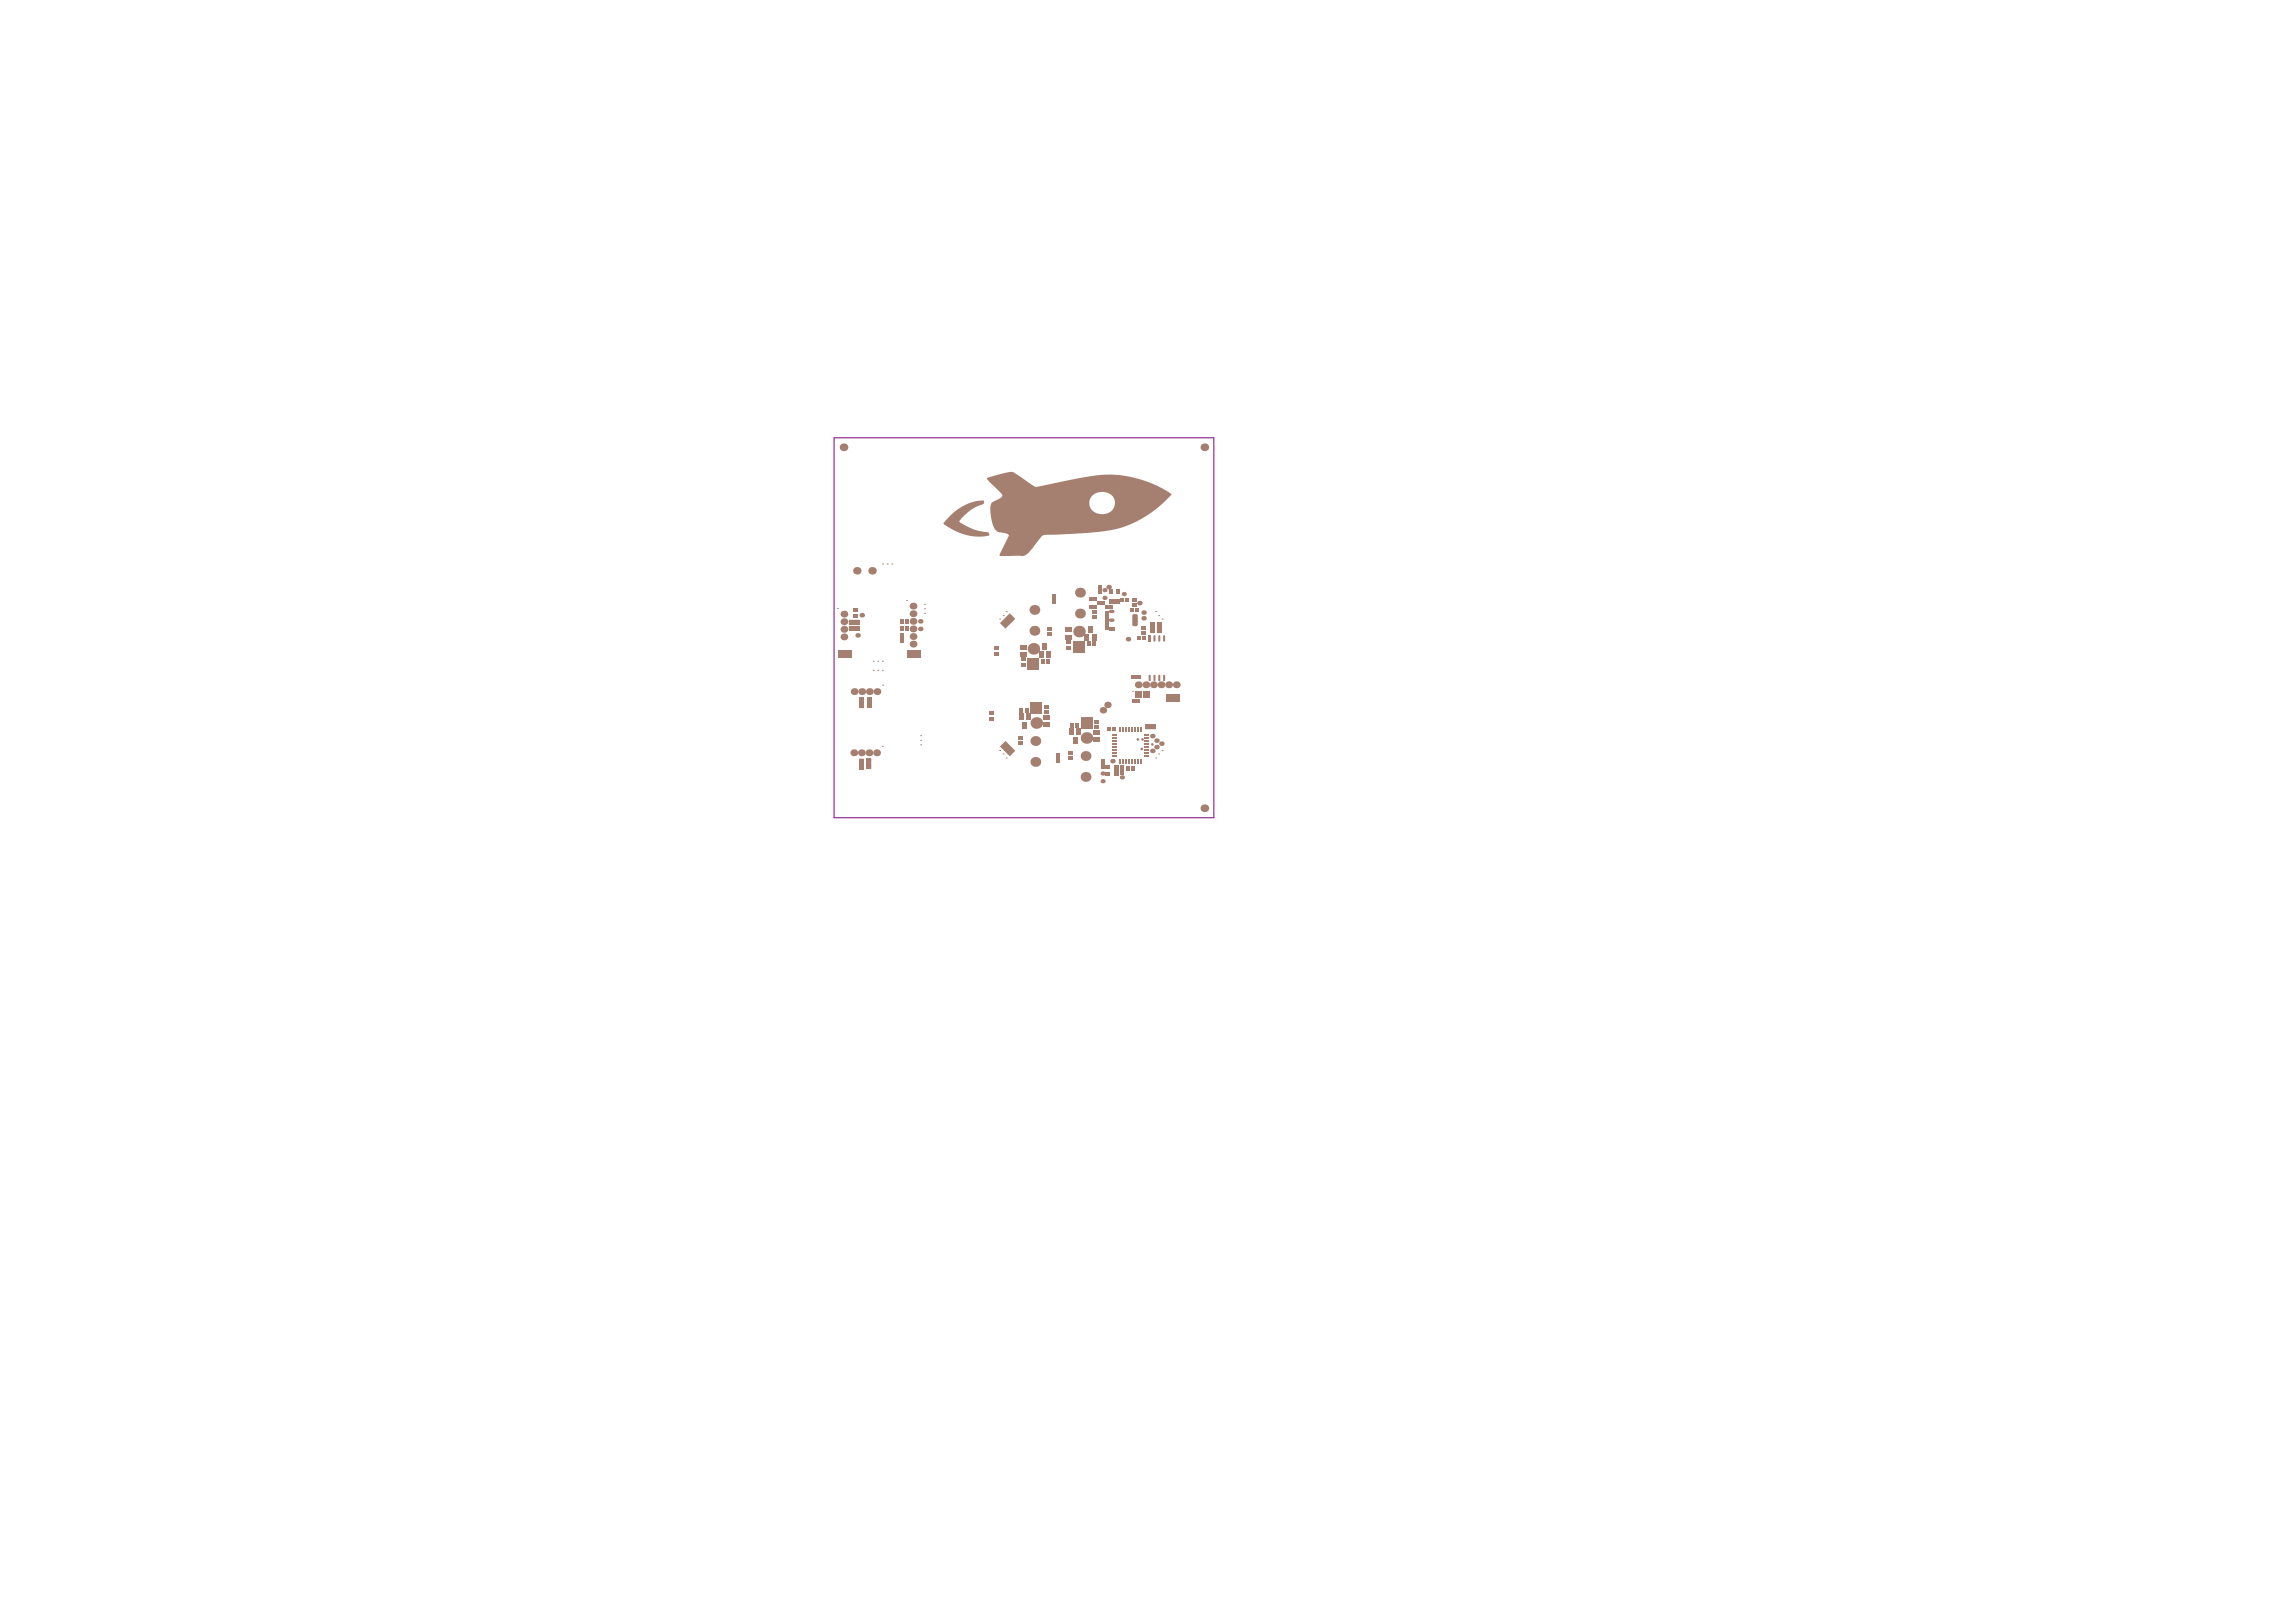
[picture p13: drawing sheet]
<svg xmlns="http://www.w3.org/2000/svg" width="420mm" height="297mm" viewBox="0 0 420 297" stroke-linecap="round" stroke-linejoin="round" font-family="sans-serif">
<path d="M152.7 80.1h69.5v69.6h-69.5z" fill="none" stroke="#800080" stroke-width=".18"/>
<g fill="#a57f6f">
<path d="M174 94.3l1.6-1.2 1.8-1 2.1-.5h.6l.1 .2a1.25 1.25 0 0 1-1.2 .8l-1.5 .9-1.6 1.5a.39 .39 0 0 0-.2 .3 .39 .39 0 0 0 .2 .4l2.5 1.2 2.5 .5 .2 .2a.32 .32 0 0 1-.1 .4 .32 .32 0 0 1-.4 .1l-1.4 .1-2-.2-1.6-.5-1.9-1-1-.6v-.2z"/>
<path d="M180.7 87.5v.2l.4 .4 2.2 2.2a.66 .66 0 0 1 .1 .7 .66 .66 0 0 1-.6 .4l-.8 .4a1.03 1.03 0 0 0-.7 1.1l.1 1.7 .5 1.9 .7 .8 1.1 .2a.86 .86 0 0 1 1 .6l-1.7 3.3 .1 .3 4 .1 .6-.2 1-.9 1.7-2.2a1.08 1.08 0 0 1 1.1-.6l9.5-.5 2.4-.4 2.2-.5 2.2-.9 2.5-1.5 2.3-1.7 1.9-1.9-2.4-1.5-2.6-1-2.9-.8-2.3-.3h-2.6l-2.5 .3-8.6 1.8a1.47 1.47 0 0 1-1.4-.1l-3.7-2.5-1.4 .1zM200.1 90.6l.5-.3 1-.3 1.1 .1 .6 .4 .6 .6 .2 .6-.1 .9-.3 .6-.6 .6-1 .3-1-.1-.9-.4-.6-.6-.2-.7 .1-.9z"/>
<circle cx="208.3" cy="135.3" r=".24"/>
<circle cx="211" cy="136.2" r=".24"/>
<circle cx="209.2" cy="135.3" r=".24"/>
<circle cx="209" cy="137.1" r=".24"/>
<circle cx="205.4" cy="142.3" r=".38"/>
<circle cx="197.7" cy="108.5" r=".91"/>
<circle cx="189.6" cy="135.6" r=".91"/>
<circle cx="198.7" cy="138.4" r=".91"/>
<circle cx="189.6" cy="139.4" r=".91"/>
<circle cx="201.9" cy="141.6" r=".38"/>
<circle cx="201.9" cy="143" r=".38"/>
<circle cx="198.7" cy="142.2" r=".91"/>
<circle cx="201.9" cy="130" r=".59"/>
<circle cx="202.8" cy="129" r=".59"/>
<circle cx="189.4" cy="115.4" r=".91"/>
<circle cx="197.7" cy="112.3" r=".91"/>
<circle cx="189.4" cy="111.6" r=".91"/>
<circle cx="197.5" cy="115.6" r="1.06"/>
<circle cx="198.9" cy="135.1" r="1.06"/>
<circle cx="189.2" cy="118.7" r="1.06"/>
<circle cx="208.4" cy="125.3" r=".63"/>
</g>
<g fill="#a57f6f">
<path d="M209.6 132.6h2v.9h-2z" fill-rule="evenodd"/>
<path d="M155.4 114.5h2v.9h-2z" fill-rule="evenodd"/>
<path d="M157.3 138.9h.8v1.9h-.8z" fill-rule="evenodd"/>
<path d="M158.7 138.8h.8v2h-.8z" fill-rule="evenodd"/>
<path d="M158.7 127.6h.9v2h-.9z" fill-rule="evenodd"/>
<path d="M211.8 113.9h.8v2h-.8z" fill-rule="evenodd"/>
<path d="M210.6 113.9h.9v2h-.9z" fill-rule="evenodd"/>
<path d="M157.4 127.7h.8v1.9h-.8z" fill-rule="evenodd"/>
<path d="M155.4 113.4h2v.9h-2z" fill-rule="evenodd"/>
<path d="M197.9 131.2h2.1v2.2h-2.1z" fill-rule="evenodd"/>
<path d="M196.5 117.3h2.1v2.1h-2.1z" fill-rule="evenodd"/>
<path d="M188.1 120.4h2.2v2.2h-2.2z" fill-rule="evenodd"/>
</g>
<path d="M207.4 126.5h.1" fill="none" stroke="#a57f6f" stroke-width=".18"/>
<g fill="#a57f6f">
<circle cx="209.8" cy="125.3" r=".63"/>
<circle cx="211.2" cy="125.3" r=".63"/>
<circle cx="212.6" cy="125.3" r=".63"/>
<circle cx="214" cy="125.3" r=".63"/>
<circle cx="215.3" cy="125.3" r=".63"/>
<circle cx="205.7" cy="108.7" r=".38"/>
</g>
<path d="M210.2 90.8h.1M153.3 111.4h.1M161.6 103.2h.1M211.6 111.9h.1M212.1 112.7h.1M212.8 113.3h.1M211.6 138.7h.1M212.1 138h.1M212.8 137.4h.1" fill="none" stroke="#a57f6f" stroke-width=".18"/>
<g fill="#a57f6f">
<circle cx="154.5" cy="112.4" r=".63"/>
<circle cx="154.5" cy="113.8" r=".63"/>
<circle cx="154.5" cy="115.2" r=".63"/>
<circle cx="154.5" cy="116.6" r=".63"/>
<circle cx="156.9" cy="104.5" r=".69"/>
<circle cx="159.7" cy="104.5" r=".69"/>
</g>
<path d="M168.6 136.3h.1M183.7 138h.1M184.2 138.7h.1" fill="none" stroke="#a57f6f" stroke-width=".18"/>
<g fill="#a57f6f">
<circle cx="157.7" cy="137.8" r=".63"/>
<circle cx="159.1" cy="137.8" r=".63"/>
<circle cx="160.5" cy="137.8" r=".63"/>
</g>
<path d="M159.9 121h.1M159.9 122.7h.1M160.7 122.7h.1M161.5 136.6h.1" fill="none" stroke="#a57f6f" stroke-width=".18"/>
<g fill="#a57f6f">
<circle cx="160.6" cy="126.6" r=".63"/>
<circle cx="159.2" cy="126.6" r=".63"/>
<circle cx="157.8" cy="126.6" r=".63"/>
<circle cx="156.4" cy="126.6" r=".63"/>
</g>
<path d="M160.7 121h.1M161.5 121h.1" fill="none" stroke="#a57f6f" stroke-width=".18"/>
<path d="M188.7 128.5h2.1v2.1h-2.1z" fill-rule="evenodd" fill="#a57f6f"/>
<circle cx="189.7" cy="132.3" r="1.06" fill="#a57f6f"/>
<path d="M166 109.9h.1M169.2 112.3h.1M183 113.3h.1M183.7 112.7h.1M184.2 111.9h.1M183 137.4h.1" fill="none" stroke="#a57f6f" stroke-width=".18"/>
<g fill="#a57f6f">
<circle cx="167.2" cy="110.9" r=".63"/>
<circle cx="167.2" cy="112.3" r=".63"/>
<circle cx="167.2" cy="113.7" r=".63"/>
<circle cx="167.2" cy="115.1" r=".63"/>
<circle cx="167.2" cy="116.5" r=".63"/>
<circle cx="167.2" cy="117.9" r=".63"/>
</g>
<path d="M162.4 103.2h.1M163.3 103.2h.1M169.2 111.4h.1M169.2 110.6h.1M161.5 122.7h.1M161.6 125.4h.1M168.6 135.5h.1M168.6 134.6h.1" fill="none" stroke="#a57f6f" stroke-width=".18"/>
<g fill="#a57f6f">
<path d="M209.7 132.6h1l-.3 .4 .3 .4-1 .1z"/>
<path d="M210.8 132.6h.8v.8l-.7 .1-.4-.4z"/>
<path d="M157.3 139.7l.4 .3 .4-.3v1.1h-.8z"/>
<path d="M156.3 114.6h1v.8h-1l.3-.4z"/>
<path d="M155.4 114.6h.8l.3 .4-.3 .4h-.7z"/>
<path d="M157.3 138.9h.8v.7l-.4 .4-.4-.4z"/>
<path d="M158.7 139.7l.4 .3 .4-.3v1.1l-.8-.1z"/>
<path d="M158.7 138.8l.8 .1v.7l-.4 .3-.4-.3z"/>
<path d="M158.8 127.6l.8 .1v.7l-.4 .3-.4-.3z"/>
<path d="M158.8 128.5l.4 .3 .4-.3v1.1l-.8-.1z"/>
<path d="M211.8 114.8l.4 .3 .4-.3v1h-.8z"/>
<path d="M211.8 113.9l.8 .1v.7l-.4 .3-.4-.3z"/>
<path d="M210.6 114.8l.4 .3 .4-.3v1h-.8z"/>
<path d="M210.6 113.9l.9 .1v.7l-.4 .3-.5-.3z"/>
<path d="M157.4 128.5l.4 .3 .4-.3v1.1h-.8z"/>
<path d="M157.4 127.7h.8v.7l-.4 .4-.4-.4z"/>
<path d="M203.7 113.2l.3 .3h-.3z"/>
<path d="M203.2 113.2h.1v.3h-.3z"/>
<path d="M203 113.5h.3v.3z"/>
<path d="M203.7 113.5h.3l-.3 .3z"/>
<path d="M208 112.4l.3 .3h-.3z"/>
<path d="M207.5 112.4h.1v.3h-.3z"/>
<path d="M207.3 114.3h.3v.3z"/>
<path d="M208 114.3h.3l-.1 .3h-.2z"/>
<path d="M203.7 111.6l.3 .3h-.3z"/>
<path d="M203.2 111.6h.1v.3h-.3z"/>
<path d="M203 111.9h.3v.3z"/>
<path d="M203.7 111.9h.3l-.3 .3z"/>
<path d="M211.4 117.2h.2l-.2 .2z"/>
<path d="M211.4 116.3l.2 .2h-.2z"/>
<path d="M211.2 116.3h.2v.2h-.2z"/>
<path d="M211.2 117.2h.2v.2z"/>
<path d="M212.2 117.2h.2l-.2 .2z"/>
<path d="M212.2 116.3l.2 .2h-.2z"/>
<path d="M212.1 116.3h.1v.2h-.1z"/>
<path d="M212.1 117.2h.1v.2z"/>
<path d="M213.1 117.2h.2l-.2 .2z"/>
<path d="M213.1 116.3l.2 .2h-.2z"/>
<path d="M213 116.3h.1v.2h-.2z"/>
<path d="M212.9 117.2h.2v.2z"/>
<path d="M213.1 124.5h.2l-.2 .2z"/>
<path d="M213.1 123.5l.2 .2h-.2z"/>
<path d="M213 123.6l.1-.1v.2h-.2z"/>
<path d="M212.9 124.5h.2v.2z"/>
<path d="M212.2 124.5h.2l-.2 .2z"/>
<path d="M212.2 123.5l.2 .2h-.2z"/>
<path d="M212.1 123.6l.1-.1v.2h-.1z"/>
<path d="M212.1 124.5h.1v.2z"/>
<path d="M211.4 124.5h.2l-.2 .2z"/>
<path d="M211.4 123.5l.2 .2h-.2z"/>
<path d="M211.2 123.6l.2-.1v.2h-.2z"/>
<path d="M211.2 124.5h.2v.2z"/>
<path d="M210.5 124.5h.2l-.2 .2z"/>
<path d="M210.5 123.5l.2 .2h-.2z"/>
<path d="M210.3 123.6l.2-.1v.2h-.2z"/>
<path d="M210.3 124.5h.2v.2z"/>
<path d="M156.3 113.5l1-.1v.8l-1 .1 .3-.4z"/>
<path d="M155.4 113.5l.8-.1 .3 .5-.3 .4h-.7z"/>
<circle cx="156.3" cy="137.8" r=".63"/>
<circle cx="202.2" cy="108" r=".38"/>
<circle cx="202.2" cy="109.4" r=".38"/>
<circle cx="154.4" cy="81.9" r=".71"/>
<circle cx="220.5" cy="147.9" r=".71"/>
<circle cx="157" cy="116.3" r=".42"/>
<circle cx="220.5" cy="81.9" r=".71"/>
<circle cx="211" cy="134.7" r=".42"/>
<circle cx="209.4" cy="113.2" r=".42"/>
<circle cx="211.7" cy="136.7" r=".42"/>
<circle cx="209.4" cy="112.1" r=".42"/>
<circle cx="211" cy="137.4" r=".42"/>
<circle cx="206.5" cy="117" r=".42"/>
<circle cx="211.7" cy="135.5" r=".42"/>
<circle cx="212.6" cy="136.1" r=".42"/>
<circle cx="203" cy="107.5" r=".42"/>
<circle cx="203.7" cy="139.3" r=".42"/>
<circle cx="208.6" cy="110.4" r=".42"/>
<circle cx="168.5" cy="113.7" r=".42"/>
<circle cx="168.5" cy="115.1" r=".42"/>
<circle cx="157.8" cy="112.6" r=".42"/>
</g>
<g fill="#a57f6f">
<path d="M186.7 119.3h1.2v.9h-1.2z" fill-rule="evenodd"/>
<path d="M204 140h.8v.6h-.8z" fill-rule="evenodd"/>
<path d="M164.8 116h.7v.7h-.7z" fill-rule="evenodd"/>
<path d="M164.8 116.8h.7v.8h-.7z" fill-rule="evenodd"/>
<path d="M209.6 132.6h.5v.9h-.5z" fill-rule="evenodd"/>
<path d="M166 119.1h2.6v1.4h-2.6z" fill-rule="evenodd"/>
<path d="M164.8 113.3h.7v.8h-.7z" fill-rule="evenodd"/>
<path d="M186.7 118h1.2v.9h-1.2z" fill-rule="evenodd"/>
<path d="M155.4 114.5h.5v.9h-.5z" fill-rule="evenodd"/>
<path d="M156.9 114.5h.5v.9h-.5z" fill-rule="evenodd"/>
<path d="M165.8 113.3h.7v.8h-.7z" fill-rule="evenodd"/>
<path d="M190.2 119.3h.8v1.1h-.8z" fill-rule="evenodd"/>
<path d="M191.5 119.3h.9v1.1h-.9z" fill-rule="evenodd"/>
<path d="M190.9 117.8h.8v1.1h-.8z" fill-rule="evenodd"/>
<path d="M157.3 140.3h.8v.5h-.8z" fill-rule="evenodd"/>
<path d="M157.3 138.9h.8v.4h-.8z" fill-rule="evenodd"/>
<path d="M204 141.4h.8v.5h-.8z" fill-rule="evenodd"/>
<path d="M202.4 141.4h.7v.5h-.7z" fill-rule="evenodd"/>
<path d="M204 140.7h.8v.6h-.8z" fill-rule="evenodd"/>
<path d="M202.4 140h.7v.6h-.7z" fill-rule="evenodd"/>
<path d="M202.7 133h.8v.7h-.8z" fill-rule="evenodd"/>
<path d="M203.6 133h.7v.7h-.7z" fill-rule="evenodd"/>
<path d="M193.4 138h.7v.7h-.7z" fill-rule="evenodd"/>
<path d="M193.4 138.8h.7v.8h-.7z" fill-rule="evenodd"/>
<path d="M181.2 131.2h.7v.7h-.7z" fill-rule="evenodd"/>
<path d="M181.2 130.2h.7v.7h-.7z" fill-rule="evenodd"/>
<path d="M203.6 134.9h.8v.3h-.8z" fill-rule="evenodd"/>
<path d="M203.6 137.1h.8v.4h-.8z" fill-rule="evenodd"/>
<path d="M208.2 139h.3v.8h-.3z" fill-rule="evenodd"/>
<path d="M207.6 139h.3v.8h-.3z" fill-rule="evenodd"/>
<path d="M207 139h.4v.8h-.4z" fill-rule="evenodd"/>
<path d="M205.9 139h.4v.8h-.4z" fill-rule="evenodd"/>
<path d="M205.4 139h.3v.8h-.3z" fill-rule="evenodd"/>
<path d="M204.8 139h.4v.8h-.4z" fill-rule="evenodd"/>
<path d="M205.4 133.1h.3v.8h-.3z" fill-rule="evenodd"/>
<path d="M205.9 133.1h.4v.8h-.4z" fill-rule="evenodd"/>
<path d="M206.5 133.1h.3v.8h-.3z" fill-rule="evenodd"/>
<path d="M207 133.1h.4v.8h-.4z" fill-rule="evenodd"/>
<path d="M207.6 133.1h.3v.8h-.3z" fill-rule="evenodd"/>
<path d="M203.6 138.2h.8v.4h-.8z" fill-rule="evenodd"/>
<path d="M203.6 137.7h.8v.3h-.8z" fill-rule="evenodd"/>
<path d="M203.6 136.6h.8v.3h-.8z" fill-rule="evenodd"/>
<path d="M203.6 136h.8v.3h-.8z" fill-rule="evenodd"/>
<path d="M203.6 135.4h.8v.4h-.8z" fill-rule="evenodd"/>
<path d="M209.5 134.3h.8v.4h-.8z" fill-rule="evenodd"/>
<path d="M209.5 134.9h.8v.3h-.8z" fill-rule="evenodd"/>
<path d="M209.5 135.4h.8v.4h-.8z" fill-rule="evenodd"/>
<path d="M209.5 136h.8v.3h-.8z" fill-rule="evenodd"/>
<path d="M209.5 136.6h.8v.3h-.8z" fill-rule="evenodd"/>
<path d="M209.5 137.1h.8v.4h-.8z" fill-rule="evenodd"/>
<path d="M209.5 137.7h.8v.3h-.8z" fill-rule="evenodd"/>
<path d="M208.2 133.1h.3v.8h-.3z" fill-rule="evenodd"/>
<path d="M208.7 133.1h.4v.8h-.4z" fill-rule="evenodd"/>
<path d="M209.5 138.2h.8v.4h-.8z" fill-rule="evenodd"/>
<path d="M203.6 134.3h.8v.4h-.8z" fill-rule="evenodd"/>
<path d="M208.7 139h.4v.8h-.4z" fill-rule="evenodd"/>
<path d="M206.5 139h.3v.8h-.3z" fill-rule="evenodd"/>
<path d="M204.8 133.1h.4v.8h-.4z" fill-rule="evenodd"/>
<path d="M195.1 116.1h1.1v1h-1.1z" fill-rule="evenodd"/>
<path d="M195.1 114.8h1.1v.9h-1.1z" fill-rule="evenodd"/>
<path d="M191.1 130.9h1.1v.9h-1.1z" fill-rule="evenodd"/>
<path d="M191.1 132.2h1.1v.9h-1.1z" fill-rule="evenodd"/>
<path d="M200.3 133.6h1.1v.9h-1.1z" fill-rule="evenodd"/>
<path d="M200.3 134.9h1.1v.9h-1.1z" fill-rule="evenodd"/>
<path d="M199.9 116.1h.8v1.2h-.8z" fill-rule="evenodd"/>
<path d="M199.2 114.6h.9v1.1h-.9z" fill-rule="evenodd"/>
<path d="M198.6 116.1h.8v1.2h-.8z" fill-rule="evenodd"/>
<path d="M186.6 130.6h.8v1.2h-.8z" fill-rule="evenodd"/>
<path d="M187.2 132.2h.9v1.1h-.9z" fill-rule="evenodd"/>
<path d="M187.9 130.6h.8v1.2h-.8z" fill-rule="evenodd"/>
<path d="M196.4 134.9h.9v1.1h-.9z" fill-rule="evenodd"/>
<path d="M195.8 133.4h.8v1.1h-.8z" fill-rule="evenodd"/>
<path d="M197.1 133.4h.8v1.1h-.8z" fill-rule="evenodd"/>
<path d="M200.1 111.6h.8v.7h-.8z" fill-rule="evenodd"/>
<path d="M200.1 112.6h.8v.7h-.8z" fill-rule="evenodd"/>
<path d="M186.4 134.6h.8v.7h-.8z" fill-rule="evenodd"/>
<path d="M186.4 135.6h.8v.7h-.8z" fill-rule="evenodd"/>
<path d="M195.6 138.4h.8v.7h-.8z" fill-rule="evenodd"/>
<path d="M195.6 137.4h.8v.7h-.8z" fill-rule="evenodd"/>
<path d="M199.9 117.5h.7v.7h-.7z" fill-rule="evenodd"/>
<path d="M199 117.5h.7v.7h-.7z" fill-rule="evenodd"/>
<path d="M186.6 129.7h.7v.7h-.7z" fill-rule="evenodd"/>
<path d="M187.6 129.7h.7v.7h-.7z" fill-rule="evenodd"/>
<path d="M195.8 132.4h.7v.8h-.7z" fill-rule="evenodd"/>
<path d="M196.8 132.4h.7v.8h-.7z" fill-rule="evenodd"/>
<path d="M195.3 118.2h.7v.7h-.7z" fill-rule="evenodd"/>
<path d="M195.3 117.2h.7v.7h-.7z" fill-rule="evenodd"/>
<path d="M191.3 129h.7v.7h-.7z" fill-rule="evenodd"/>
<path d="M191.3 130h.7v.7h-.7z" fill-rule="evenodd"/>
<path d="M200.5 131.8h.7v.7h-.7z" fill-rule="evenodd"/>
<path d="M200.5 132.8h.7v.7h-.7z" fill-rule="evenodd"/>
<path d="M158.7 138.8h.8v.5h-.8z" fill-rule="evenodd"/>
<path d="M158.7 140.3h.8v.5h-.8z" fill-rule="evenodd"/>
<path d="M191.7 114.8h.8v.7h-.8z" fill-rule="evenodd"/>
<path d="M191.7 115.7h.8v.7h-.8z" fill-rule="evenodd"/>
<path d="M190.6 120.6h.7v.8h-.7z" fill-rule="evenodd"/>
<path d="M191.6 120.6h.7v.8h-.7z" fill-rule="evenodd"/>
<path d="M186.9 121.3h.8v.7h-.8z" fill-rule="evenodd"/>
<path d="M186.9 120.3h.8v.7h-.8z" fill-rule="evenodd"/>
<path d="M202.2 114.4h.7v.8h-.7z" fill-rule="evenodd"/>
<path d="M202.2 113.6h.7v.7h-.7z" fill-rule="evenodd"/>
<path d="M202.2 112.7h.7v.7h-.7z" fill-rule="evenodd"/>
<path d="M202.2 111.8h.7v.8h-.7z" fill-rule="evenodd"/>
<path d="M203.1 110.7h.7v.7h-.7z" fill-rule="evenodd"/>
<path d="M202.2 110.7h.8v.7h-.8z" fill-rule="evenodd"/>
<path d="M207.2 123.6h.7v.7h-.7z" fill-rule="evenodd"/>
<path d="M208 123.6h.8v.7h-.8z" fill-rule="evenodd"/>
<path d="M207.2 127.9h.7v.7h-.7z" fill-rule="evenodd"/>
<path d="M208 127.9h.8v.7h-.8z" fill-rule="evenodd"/>
<path d="M207.9 126.4h1.2v1.3h-1.2z" fill-rule="evenodd"/>
<path d="M209.3 126.4h1.2v1.3h-1.2z" fill-rule="evenodd"/>
<path d="M208.2 116.5h.8v.7h-.8z" fill-rule="evenodd"/>
<path d="M209.1 116.5h.7v.7h-.7z" fill-rule="evenodd"/>
<path d="M201 107.1h.7v.7h-.7z" fill-rule="evenodd"/>
<path d="M201 107.9h.7v.8h-.7z" fill-rule="evenodd"/>
<path d="M205.1 141h.7v.8h-.7z" fill-rule="evenodd"/>
<path d="M205.1 140.2h.7v.7h-.7z" fill-rule="evenodd"/>
<path d="M207.8 111.2h.8v.7h-.8z" fill-rule="evenodd"/>
<path d="M207 111.2h.7v.7h-.7z" fill-rule="evenodd"/>
<path d="M205 109.5h.8v.7h-.8z" fill-rule="evenodd"/>
<path d="M205.9 109.5h.7v.7h-.7z" fill-rule="evenodd"/>
<path d="M201.5 139.1h.7v.7h-.7z" fill-rule="evenodd"/>
<path d="M201.5 139.9h.7v.8h-.7z" fill-rule="evenodd"/>
<path d="M192.7 109.7h.7v.7h-.7z" fill-rule="evenodd"/>
<path d="M192.7 108.8h.7v.7h-.7z" fill-rule="evenodd"/>
<path d="M199.5 110.8h1.4v.5h-1.4z" fill-rule="evenodd"/>
<path d="M199.5 109.4h1.4v.6h-1.4z" fill-rule="evenodd"/>
<path d="M200.8 110.1h1.4v.6h-1.4z" fill-rule="evenodd"/>
<path d="M182.1 119.3h.7v.7h-.7z" fill-rule="evenodd"/>
<path d="M182.1 118.3h.7v.7h-.7z" fill-rule="evenodd"/>
<path d="M158.7 129.1h.9v.5h-.9z" fill-rule="evenodd"/>
<path d="M158.7 127.6h.9v.5h-.9z" fill-rule="evenodd"/>
<path d="M211.8 113.9h.8v.5h-.8z" fill-rule="evenodd"/>
<path d="M211.8 115.4h.8v.5h-.8z" fill-rule="evenodd"/>
<path d="M210.6 113.9h.9v.5h-.9z" fill-rule="evenodd"/>
<path d="M210.6 115.4h.9v.5h-.9z" fill-rule="evenodd"/>
<path d="M157.4 127.7h.8v.4h-.8z" fill-rule="evenodd"/>
<path d="M157.4 129.1h.8v.5h-.8z" fill-rule="evenodd"/>
<path d="M184.9 112.2l1 1.1-1.8 1.7-1-1z" fill-rule="evenodd"/>
<path d="M183.1 136.6l1-1 1.8 1.8-1 1z" fill-rule="evenodd"/>
<path d="M204.4 109.6h.5v.8h-.5z" fill-rule="evenodd"/>
<path d="M203 107.9h.6v.8h-.6z" fill-rule="evenodd"/>
<path d="M203 109.6h.6v.8h-.6z" fill-rule="evenodd"/>
<path d="M203.7 109.6h.6v.8h-.6z" fill-rule="evenodd"/>
<path d="M204.4 107.9h.5v.8h-.5z" fill-rule="evenodd"/>
<path d="M203 114.8h1v.6h-1z" fill-rule="evenodd"/>
<path d="M203.3 113.2h.4l.3 .3-.3 .3h-.4l-.3-.3z" fill-rule="evenodd"/>
<path d="M207.6 112.4h.4l.3 .3v1.6l-.3 .3h-.4l-.3-.3v-1.6z" fill-rule="evenodd"/>
<path d="M203.3 111.6h.4l.3 .3-.3 .3h-.4l-.3-.3z" fill-rule="evenodd"/>
<path d="M207.1 140.2h.7v.8h-.7z" fill-rule="evenodd"/>
<path d="M206.2 140.2h.7v.8h-.7z" fill-rule="evenodd"/>
<path d="M207.2 110.4h.8v.7h-.8z" fill-rule="evenodd"/>
<path d="M207.2 109.4h.8v.7h-.8z" fill-rule="evenodd"/>
<path d="M213.5 127h2.5v1.5h-2.5z" fill-rule="evenodd"/>
<path d="M209.1 114.6h.7v.7h-.7z" fill-rule="evenodd"/>
<path d="M209.1 115.6h.7v.7h-.7z" fill-rule="evenodd"/>
<path d="M210.3 116.3h.4v1.1h-.4z" fill-rule="evenodd"/>
<path d="M211.2 116.5l.2-.2 .2 .2v.7l-.2 .2-.2-.2z" fill-rule="evenodd"/>
<path d="M212.2 116.3l.2 .2v.7l-.2 .2-.1-.2v-.7z" fill-rule="evenodd"/>
<path d="M213.1 116.3l.2 .2v.7l-.2 .2-.2-.2v-.7z" fill-rule="evenodd"/>
<path d="M213.1 123.5l.2 .2v.8l-.2 .2-.2-.2v-.8z" fill-rule="evenodd"/>
<path d="M212.2 123.5l.2 .2v.8l-.2 .2-.1-.2v-.8z" fill-rule="evenodd"/>
<path d="M211.4 123.5l.2 .2v.8l-.2 .2-.2-.2v-.8z" fill-rule="evenodd"/>
<path d="M210.5 123.5l.2 .2v.8l-.2 .2-.2-.2v-.8z" fill-rule="evenodd"/>
<path d="M156.2 112.3h.8v.7h-.8z" fill-rule="evenodd"/>
<path d="M156.2 111.3h.8v.7h-.8z" fill-rule="evenodd"/>
<path d="M164.8 114.7h.7v.8h-.7z" fill-rule="evenodd"/>
<path d="M165.8 114.7h.7v.8h-.7z" fill-rule="evenodd"/>
<path d="M155.4 113.4h.5v.9h-.5z" fill-rule="evenodd"/>
<path d="M156.9 113.4h.5v.9h-.5z" fill-rule="evenodd"/>
<path d="M153.5 119.1h2.6v1.4h-2.6z" fill-rule="evenodd"/>
</g>
</svg>
